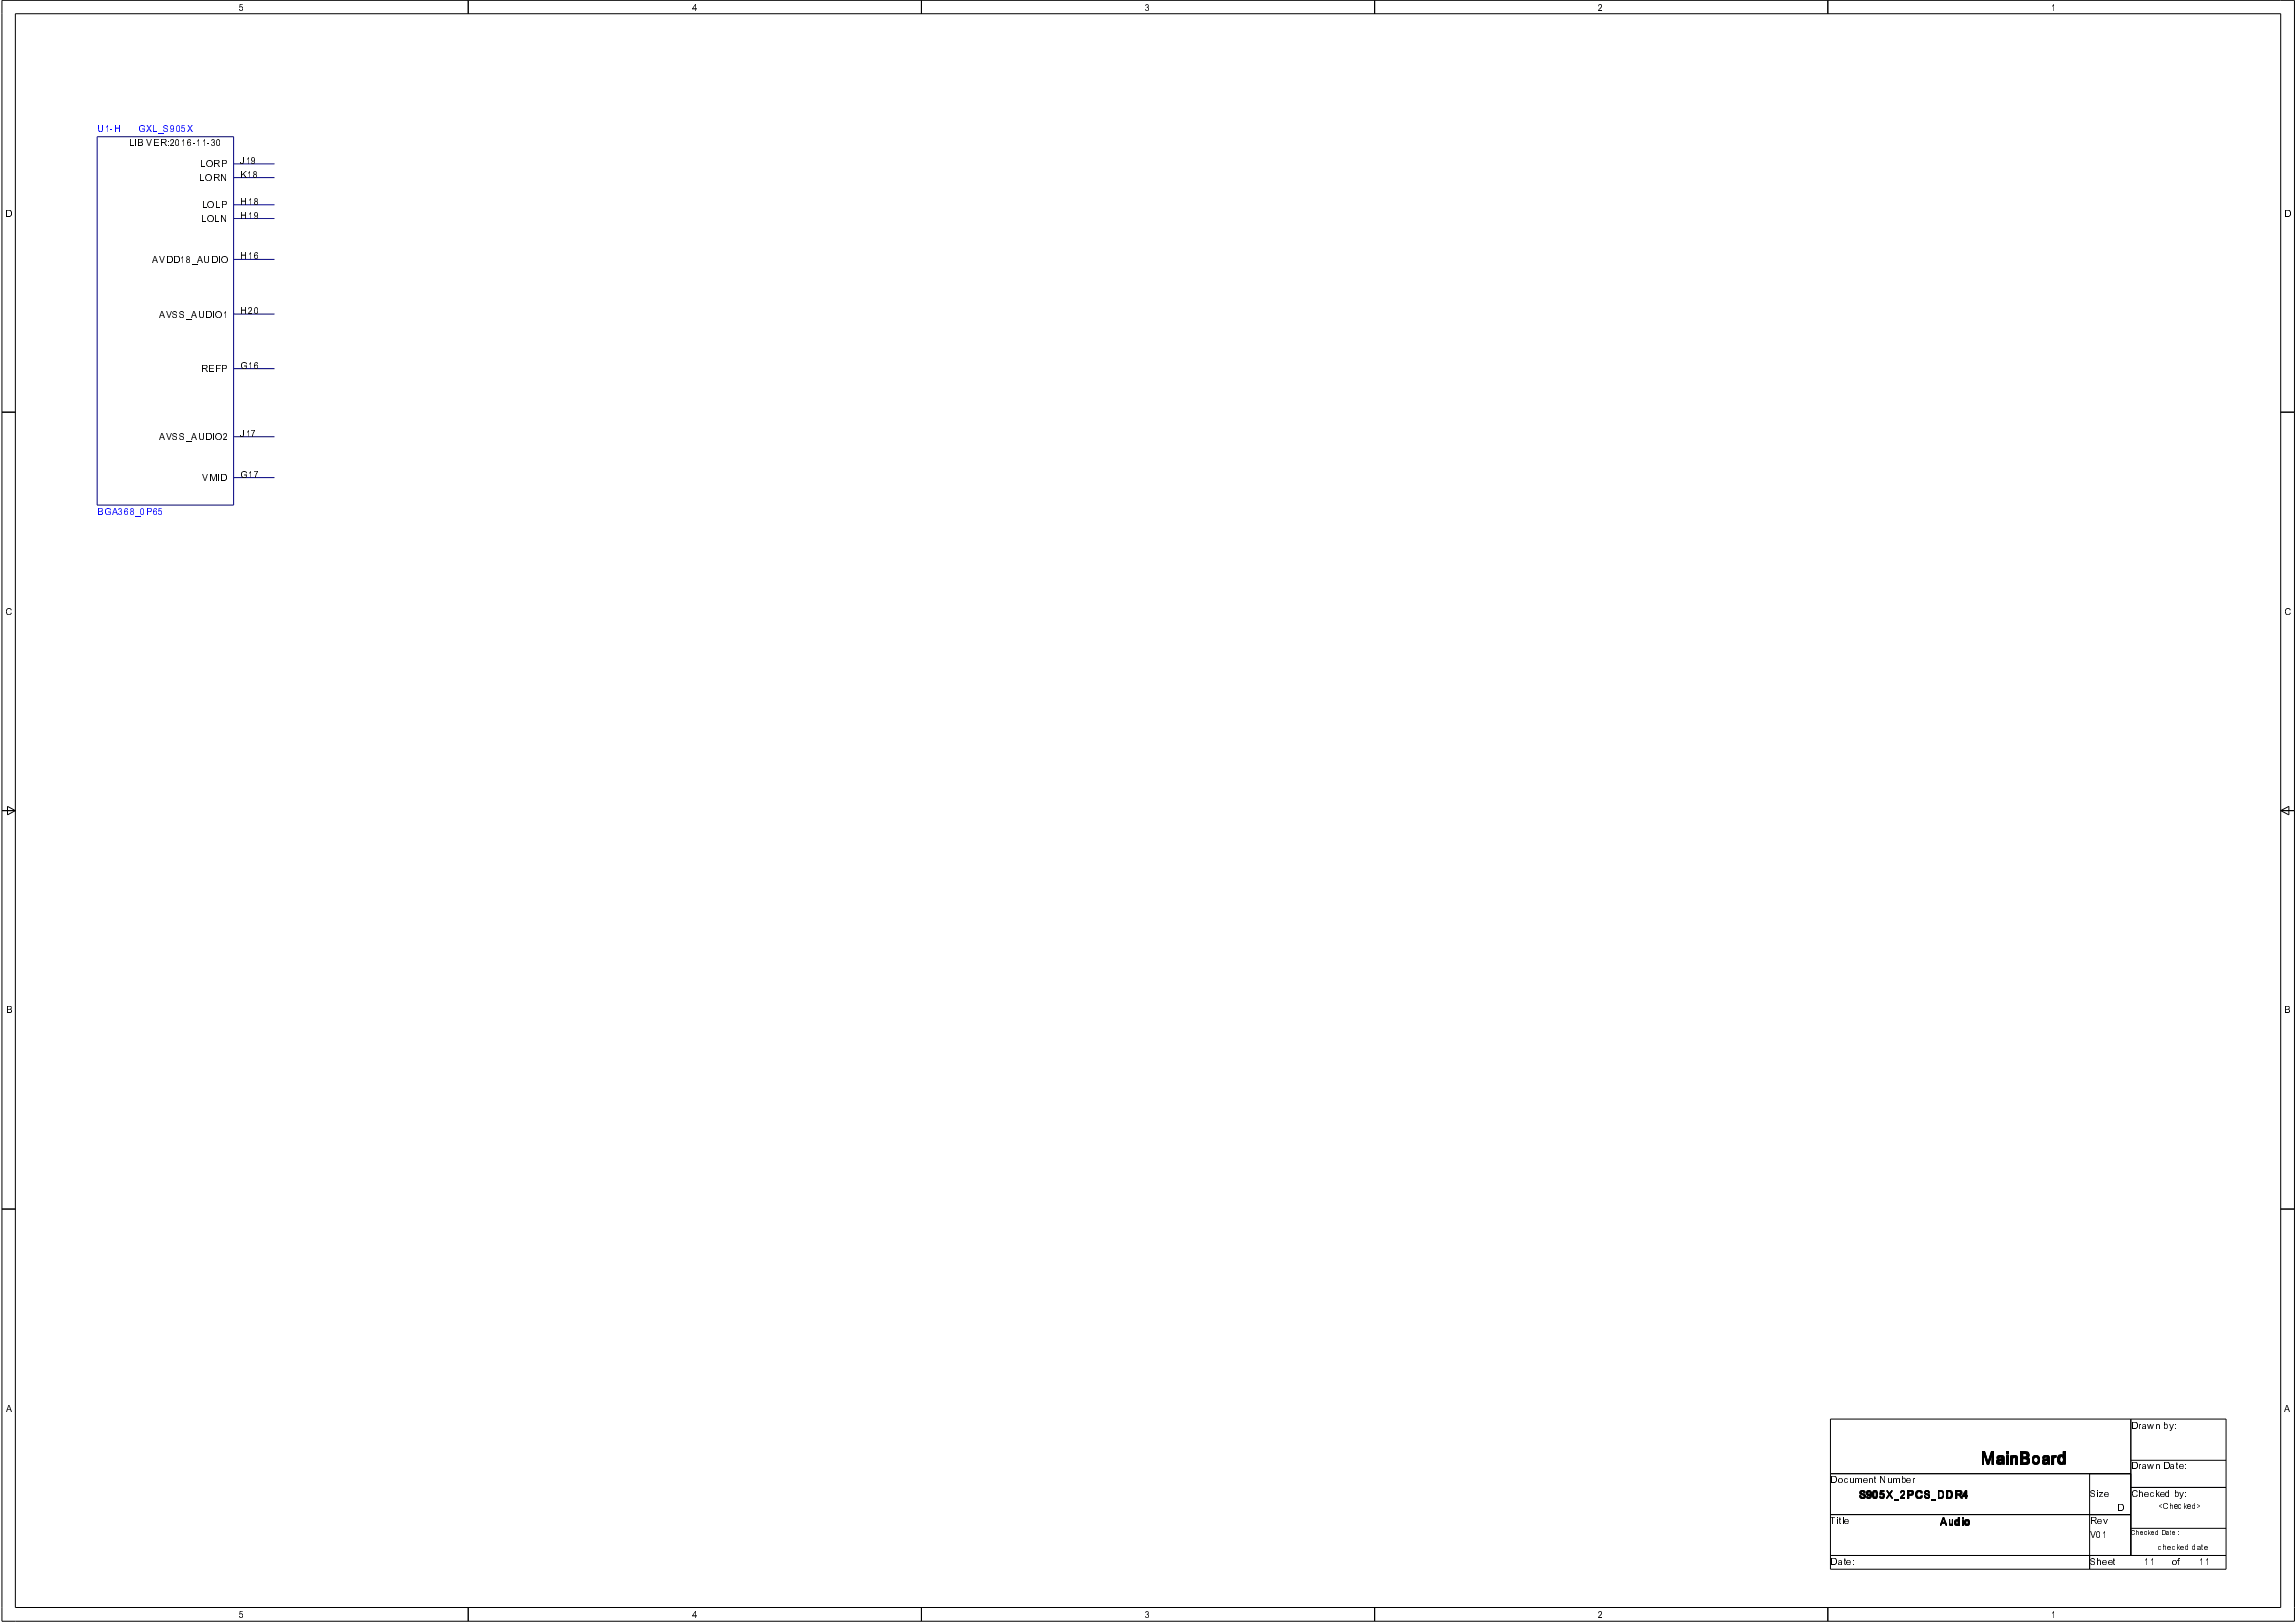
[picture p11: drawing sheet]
<svg xmlns="http://www.w3.org/2000/svg" width="297mm" height="210mm" viewBox="0 0 297 210" stroke-linecap="round" stroke-linejoin="round" font-family="sans-serif">
<defs><g id="words">
<text font-size="2.2" x="256.3" y="189.5">MainBoard</text>
<g font-size="1.5">
<text x="240.5" y="193.9">S905X_2PCS_DDR4</text>
<text x="250.9" y="197.5">Audio</text>
</g>
<g font-size="1.3">
<text x="30.9" y="1.4">5</text>
<text x="89.5" y="1.4">4</text>
<text x="148.2" y="1.4">3</text>
<text x="206.8" y="1.4">2</text>
<text x="265.4" y="1.4">1</text>
<text x="16.6" y="18.9">LIB VER:2016-11-30</text>
<text x="25.8" y="23.5">LORN</text>
<text x="25.9" y="21.7">LORP</text>
<text x="31.1" y="23">K18</text>
<text x="31.1" y="21.2">J19</text>
<text x=".7" y="28">D</text>
<text x="26" y="28.7">LOLN</text>
<text x="26.1" y="27">LOLP</text>
<text x="31.1" y="28.3">H19</text>
<text x="31.1" y="26.5">H18</text>
<text x="295.5" y="28">D</text>
<text x="19.7" y="34">AVDD18_AUDIO</text>
<text x="31.1" y="33.6">H16</text>
<text x="20.6" y="41.1">AVSS_AUDIO1</text>
<text x="31.1" y="40.6">H20</text>
<text x="31.1" y="47.7">G16</text>
<text x="25.9" y="48.2">REFP</text>
<text x="20.6" y="57">AVSS_AUDIO2</text>
<text x="31.1" y="56.5">J17</text>
<text x="26.2" y="62.3">VMID</text>
<text x="31.1" y="61.8">G17</text>
<text x=".7" y="79.6">C</text>
<text x="295.5" y="79.6">C</text>
<text x=".7" y="131.1">B</text>
<text x="295.5" y="131.1">B</text>
<text x=".7" y="182.7">A</text>
<text x="275.7" y="184.9">Drawn by:</text>
<text x="295.5" y="182.7">A</text>
<text x="236.8" y="191.9">Document Number</text>
<text x="275.7" y="190.2">Drawn Date:</text>
<text x="236.8" y="197.2">Title</text>
<text x="270.3" y="197.2">Rev</text>
<text x="270.3" y="193.7">Size</text>
<text x="273.9" y="195.5">D</text>
<text x="275.7" y="193.7">Checked by:</text>
<text x="236.8" y="202.6">Date:</text>
<text x="270.3" y="199">V01</text>
<text x="270.3" y="202.6">Sheet</text>
<text x="277.4" y="202.6">11</text>
<text x="281" y="202.6">of</text>
<text x="284.5" y="202.6">11</text>
<text x="30.9" y="209.4">5</text>
<text x="89.5" y="209.4">4</text>
<text x="148.2" y="209.4">3</text>
<text x="206.8" y="209.4">2</text>
<text x="265.4" y="209.4">1</text>
</g>
<g font-size="1.3" fill="#00f">
<text x="12.6" y="17.1">U1-H</text>
<text x="17.9" y="17.1">GXL_S905X</text>
<text x="12.6" y="66.6">BGA368_0P65</text>
</g>
<g font-size="1.1">
<text x="279.2" y="195.3">&lt;Checked&gt;</text>
<text x="279.2" y="200.6">checked date</text>
</g>
<text font-size=".9" x="275.7" y="198.7">Checked Date:</text>
</g></defs>
<path d="M12.6 17.7h17.6v47.7h-17.6zM30.2 33.6h5.3M30.2 28.3h5.3M30.2 26.5h5.3M30.2 23h5.3M30.2 21.2h5.3M30.2 40.6h5.3M30.2 56.5h5.3M30.2 47.7h5.3M30.2 61.8h5.3" fill="none" stroke="#000080" stroke-width=".13"/>
<g fill="none" stroke="#000" stroke-width=".13">
<path d="M.3 0h296.5v209.8h-296.5zM2 1.8h293.1v206.2h-293.1zM60.6 0v1.8M119.2 0v1.8M177.8 0v1.8M236.5 0v1.8M.3 53.3h1.7M295.1 53.3h1.7M.3 104.9h1.7M1 104.4l1 .5-1 .6zM295.1 104.9h1.7M295.1 104.9l1-.5v1.1z"/>
<path d="M.3 156.5h1.7M295.1 156.5h1.7M236.8 183.6h51.2v19.5h-51.2zM236.8 196h38.9M236.8 190.7h38.9M270.3 190.7v12.4M275.7 183.6v17.7M275.7 192.5h12.3M275.7 189h12.3M275.7 197.8h12.3M60.6 208v1.8M119.2 208v1.8"/>
<path d="M177.8 208v1.8M236.5 208v1.8M236.8 201.3h51.2"/>
</g>
<use href="#words"/>
</svg>
